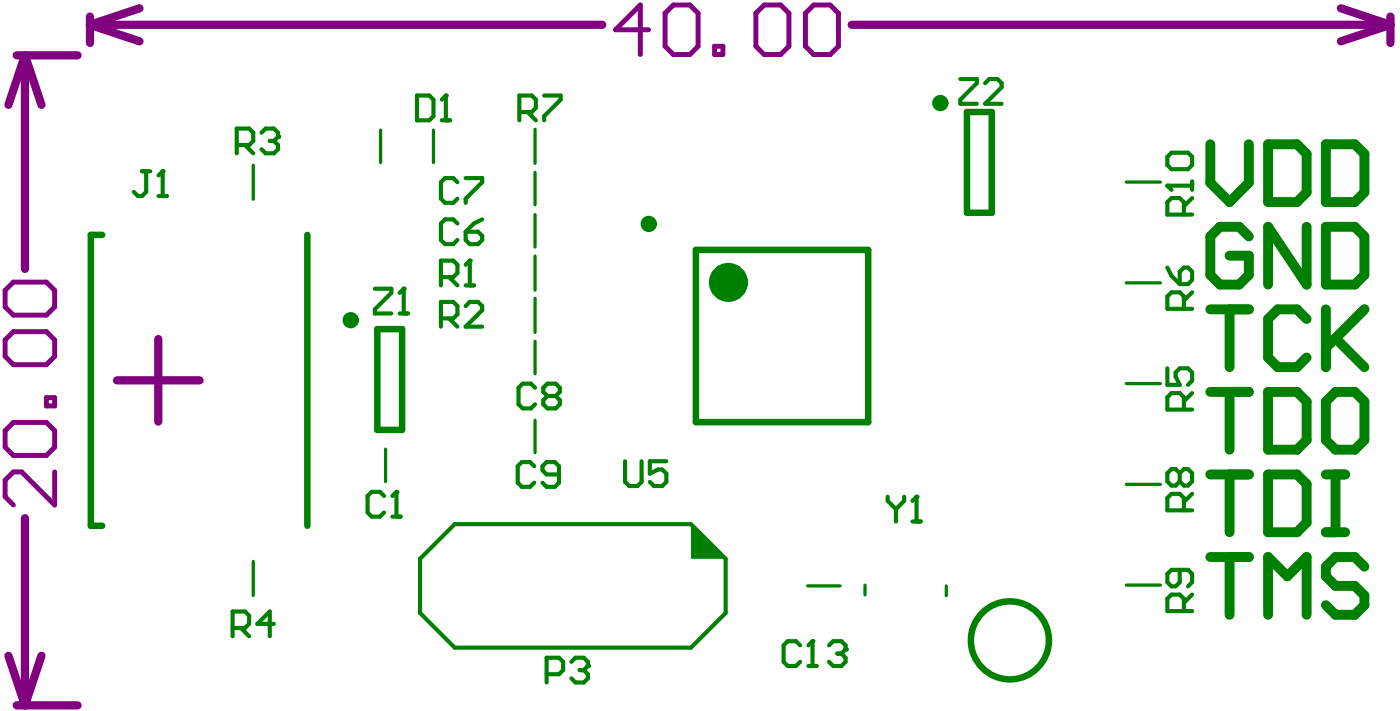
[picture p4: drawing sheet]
<svg xmlns="http://www.w3.org/2000/svg" width="72mm" height="36mm" viewBox="0 0 72 36" stroke-linecap="round" stroke-linejoin="round" font-family="sans-serif">
<g fill="none" stroke="#800080" stroke-width=".42">
<path d="M.9 2.8h3.1M1.3 2.8l.8 2.6M1.3 2.8l-.9 2.6M1.3 2.8v10.9M4.6 .8v1.4M4.6 1.3l2.5 .8M4.6 1.3h26.2M6 19.4h4.2M7.1 .4l-2.5 .9M8.1 17.3v4.2M43.6 1.3h27.5M68.6 .4l2.5 .9"/>
<path d="M71.1 .8v1.4M71.1 1.3l-2.5 .8M.4 33.5l.9 2.5M.9 36h3.1M1.3 26.5v9.5M2.1 33.5l-.8 2.5"/>
</g>
<path d="M.3 14.8l.4-.4h1.7l.4 .4v.9l-.4 .4h-1.7l-.4-.4zM.3 17.4l.4-.5h1.7l.4 .5v.8l-.4 .4h-1.7l-.4-.4zM33.2 1.5h-1.7l1.3-1.2v2.5M34 .7l.4-.4h.9l.4 .4v1.7l-.4 .4h-.9l-.4-.4zM36.6 2.4h.4v.4h-.4zM38.7 .7l.4-.4h.8l.5 .4v1.7l-.5 .4h-.8l-.4-.4zM41.2 .7l.4-.4h.9l.4 .4v1.7l-.4 .4h-.9l-.4-.4zM.3 22l.4-.4h1.7l.4 .4v.9l-.4 .4h-1.7l-.4-.4zM2.4 20.3h.4v.4h-.4zM2.8 24.1v1.7l-1.7-1.7h-.4l-.4 .4v.9l.4 .4" fill="none" stroke="#800080" stroke-width=".25"/>
<path d="M35.3 26.8l1.8 1.8h-1.8z" fill="#008000"/>
<g fill="none" stroke="#008000" stroke-width=".33">
<path d="M5.2 12h-.6v14.9h.6M15.7 12v14.9M19.3 16.8h1.3v5.2h-1.3zM35.6 12.8h8.8v8.8h-8.8zM49.5 5.7h1.2v5.2h-1.2z"/>
<circle cx="51.7" cy="32.7" r="1.99"/>
</g>
<g fill="none" stroke="#008000" stroke-width=".17">
<path d="M13 8.4v1.8M19.5 6.6v1.7M22.2 6.6v1.7M27.4 6.6v1.8M27.4 8.8v1.7M27.4 11v1.6M27.4 13.1v1.7M27.4 15.2v1.8M27.4 17.4v1.7M57.6 19.6h1.8M57.6 14.5h1.8M57.6 9.3h1.8"/>
<path d="M13 28.7v1.7M19.7 23v1.6M27.4 21.5v1.6M41.3 29.9h1.7M44.2 29.9v.5M48.4 29.9v.5M57.6 29.9h1.8M57.6 24.8h1.8"/>
</g>
<g fill="none" stroke="#008000" stroke-width=".21">
<path d="M7.3 8.8h.4M7.5 8.8v1l-.2 .2h-.2l-.3-.2M8.1 10h.4M8.3 8.8h.1M8.3 8.8v1.2M8.3 8.8l-.2 .2M12.1 7.4h.6l.3-.2v-.4l-.3-.2h-.6v1.2M12.5 7.4l.5 .4M13.4 6.8l.2-.2h.4l.2 .2v.2M13.8 7.2h.2M14 7.2l.2 .2v.2l-.2 .2h-.4l-.2-.2M14.2 7h.1"/>
<path d="M14.2 7l-.2 .2M19.2 14.8h.8v.2l-.8 .8v.2h.8M20.4 16h.5M20.7 14.8h.1M20.7 14.8v1.2M20.7 14.8l-.3 .2M21.3 4.9h.7l.2 .2v.8l-.2 .2h-.7zM22.6 14.2h.6l.2-.2v-.5l-.2-.2h-.6v1.3M22.6 16.3h.6l.2-.2v-.5l-.2-.2h-.6v1.3M22.6 6.1h.4M22.8 4.9h.1M22.8 4.9v1.2"/>
<path d="M22.8 4.9l-.2 .2M23 14.2l.4 .4M23 16.3l.4 .4M23.4 9.3l-.2-.2h-.4l-.2 .2v.9l.2 .2h.4l.2-.2M23.4 11.4l-.2-.2h-.4l-.2 .2v.9l.2 .2h.4l.2-.2M23.8 14.6h.4M23.8 15.6l.2-.2h.5l.2 .2v.3l-.9 .8h.9M23.8 9.1h.9v.2l-.9 .9v.2M23.8 11.8h.7l.2 .3v.2l-.2 .2h-.5l-.2-.2zM24 13.3h.1M24 13.3l-.2 .2M24 13.3v1.3"/>
<path d="M24.7 11.2l-.5 .2-.4 .4M26.6 5.7h.6l.2-.2v-.4l-.2-.2h-.6v1.2M27 5.7l.4 .4M27.4 19.8l-.2-.2h-.5l-.2 .2v.9l.2 .2h.5l.2-.2M27.8 4.9h.9v.2l-.9 .8v.2M49.1 4h.9v.2l-.9 .9v.2h.9M50.4 4.2l.2-.2h.4l.2 .2v.3l-.8 .8h.8M59.7 9.5h.1M59.7 8l.2-.2h.9l.2 .2v.4l-.2 .2h-.9l-.2-.2zM59.7 18.8v.9h.6l-.2-.5v-.2l.2-.2h.5l.2 .2v.5l-.2 .2M59.7 9.5l.2 .2M59.7 9.5h1.3"/>
<path d="M59.7 13.7l.2 .4 .4 .4M60.3 13.9l.3-.2h.2l.2 .2v.4l-.2 .2h-.5zM60.6 11v-.7l-.3-.2h-.4l-.2 .2v.7h1.3M60.6 15.8v-.6l-.3-.3h-.4l-.2 .3v.6h1.3M61 9.3v.4M61 10.1l-.4 .4M61 14.9l-.4 .5M11.9 32.1h.6l.2-.2v-.4l-.2-.2h-.6v1.2M12.3 32.1l.4 .4M14 31.9h-.8l.6-.6v1.2M19.6 25.3l-.2-.2h-.4l-.2 .2v.9l.2 .2h.4l.2-.2M20.1 26.4h.4"/>
<path d="M20.3 25.1h.1M20.3 25.1v1.3M20.3 25.1l-.2 .2M21.5 28.6l1.8-1.8h12l1.8 1.8v2.7l-1.8 1.8h-12l-1.8-1.8zM27.3 23.8l-.2-.2h-.4l-.2 .2v.9l.2 .2h.4l.2-.2M28 34.5h.6l.2-.3v-.4l-.2-.2h-.6v1.3M28 20.2l-.2-.2v-.2l.2-.2h.4l.2 .2v.2l-.2 .2M28 20.2l-.2 .3v.2l.2 .2h.4l.2-.2v-.2l-.2-.3M28 20.2h.4M28.6 24.2h-.6l-.3-.2v-.2l.3-.2h.4l.2 .2v.9l-.2 .2h-.4l-.3-.2M29.2 33.8l.2-.2h.5l.2 .2v.2M29.7 34.2h.2"/>
<path d="M29.9 34.2l.2 .3v.2l-.2 .2h-.5l-.2-.2M30.1 34h.1M30.1 34l-.2 .2M32 23.6v1l.2 .2h.4l.2-.2v-1M34.1 23.6h-.9v.6l.5-.2h.2l.2 .2v.4l-.2 .2h-.4l-.3-.2M40.9 33l-.2-.2h-.4l-.2 .2v.8l.2 .2h.4l.2-.2M41.4 34h.4M41.6 32.8h.1M41.6 32.8v1.2M41.6 32.8l-.2 .2M42.4 33l.2-.2h.4l.3 .2v.2M42.8 33.4h.2"/>
<path d="M43 33.4l.3 .2v.2l-.3 .2h-.4l-.2-.2M43.3 33.2h.1M43.3 33.2l-.3 .2M45.4 25.4v.2l.4 .4M45.8 26v.7M46.3 25.4v.2l-.5 .4M46.7 26.7h.4M46.9 25.4h.1M46.9 25.4v1.3M46.9 25.4l-.2 .2M60.3 24.2l-.2-.2h-.2l-.2 .2v.4l.2 .2h.2l.2-.2M60.3 29.1v.7l-.2 .2h-.2l-.2-.2v-.5l.2-.2h.9l.2 .2v.5l-.2 .2"/>
<path d="M60.3 24.2l.3-.2h.2l.2 .2v.4l-.2 .2h-.2l-.3-.2M60.3 24.2v.4M60.6 31.2v-.6l-.3-.2h-.4l-.2 .2v.6h1.3M60.6 20.9v-.6l-.3-.2h-.4l-.2 .2v.6h1.3M60.6 26.1v-.7l-.3-.2h-.4l-.2 .2v.7h1.3M61 30.4l-.4 .4M61 25.2l-.4 .5M61 20.1l-.4 .4"/>
</g>
<g fill="none" stroke="#008000" stroke-width=".51">
<path d="M61.9 15.8h2M61.9 7.4v1.9l1 1 1-1v-1.9M62.9 15.8v3M63.9 12.1l-.5-.5h-1l-.5 .5v2l.5 .4h1l.5-.4v-1h-1M64.9 7.4h1.4l.5 .5v1.9l-.5 .5h-1.4zM66.8 11.6v2.9l-1.9-2.9v2.9M66.8 16.3l-.5-.5h-.9l-.5 .5v2l.5 .5h.9l.5-.5M67.8 7.4h1.5l.5 .5v1.9l-.5 .5h-1.5zM67.8 11.6h1.5l.5 .5v2l-.5 .4h-1.5zM67.8 15.8v3M68.3 17.3l1.5 1.5M69.8 15.8l-2 2"/>
<path d="M61.9 28.5h2M61.9 20h2M61.9 24.2h2M62.9 20v3M62.9 24.2v3M62.9 28.5v2.9M64.9 20h1.4l.5 .5v2l-.5 .5h-1.4zM64.9 24.2h1.4l.5 .5v2l-.5 .5h-1.4zM64.9 31.4v-2.9l1 1 .9-1v2.9M67.8 20.5l.5-.5h1l.5 .5v2l-.5 .5h-1l-.5-.5zM67.8 24.2h1M67.8 27.2h1"/>
<path d="M68.3 24.2v3M69.8 29l-.5-.5h-1l-.5 .5v.5l.5 .4h1l.5 .5v.5l-.5 .5h-1l-.5-.5"/>
</g>
<g fill="none" stroke="#008000" stroke-width=".42">
<circle cx="17.9" cy="16.4" r=".21"/>
<circle cx="33.2" cy="11.4" r=".21"/>
<circle cx="48.1" cy="5.3" r=".21"/>
</g>
<circle cx="37.3" cy="14.4" r=".5" fill="none" stroke="#008000" stroke-width="1"/>
</svg>
